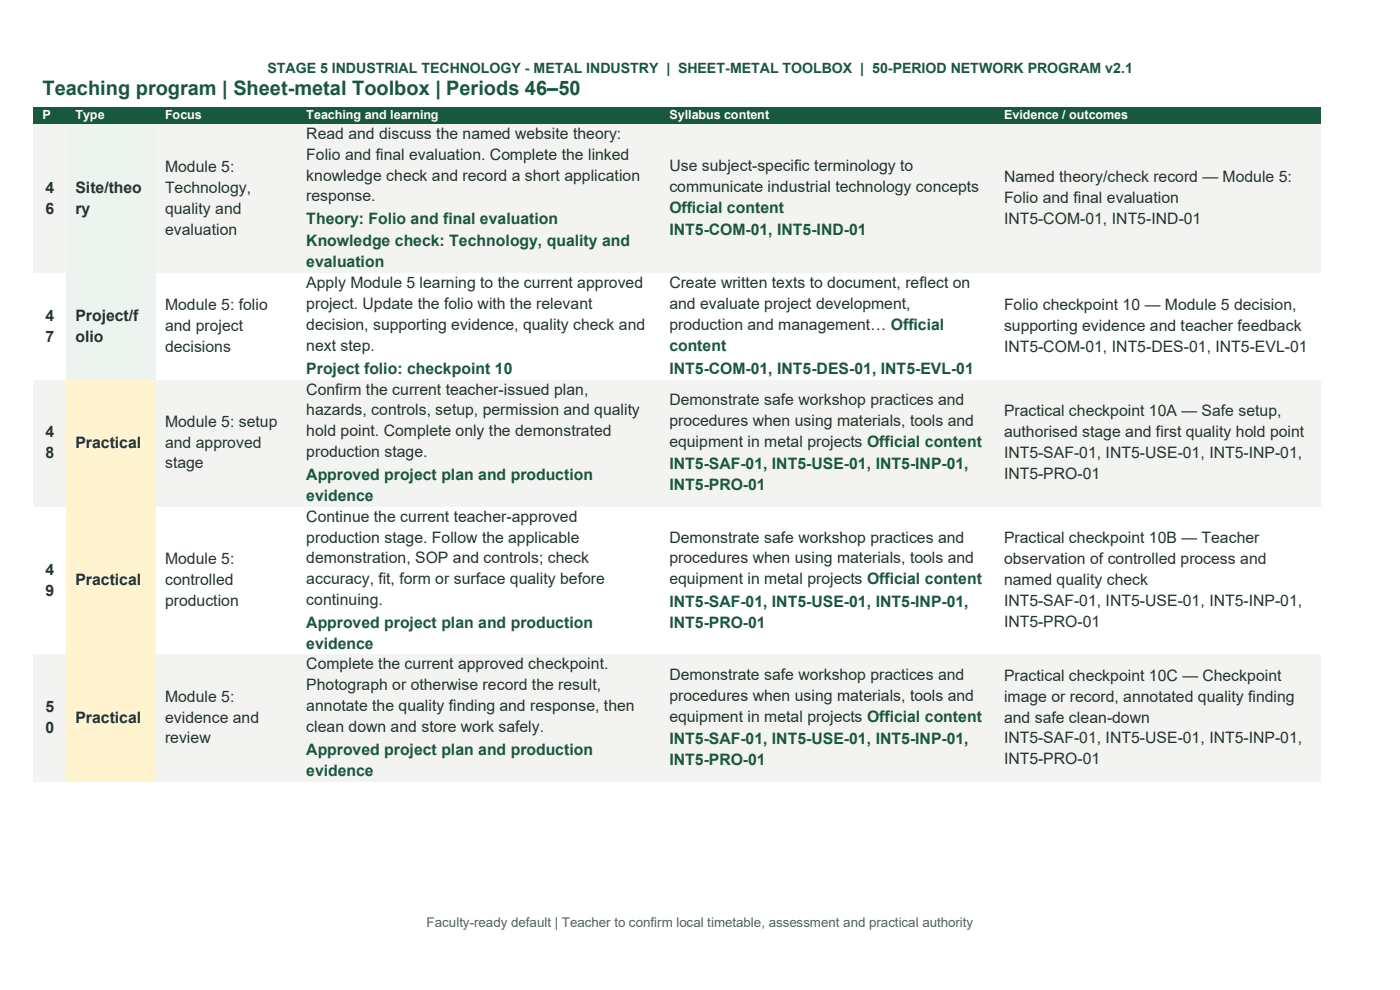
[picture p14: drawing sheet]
<svg xmlns="http://www.w3.org/2000/svg" width="297mm" height="210mm" viewBox="0 0 297 210" stroke-linecap="round" stroke-linejoin="round" font-family="sans-serif">
<defs><g id="words">
<text font-size="4.2" fill="#17583f" x="9" y="20.1">Teaching program | Sheet-metal Toolbox | Periods 46–50</text>
<g font-size="3.3" fill="#25342d">
<text x="65" y="29.4">Read and discuss the named website theory:</text>
<text x="65" y="33.9">Folio and final evaluation. Complete the linked</text>
<text x="9.7" y="40.9">4</text>
<text x="16" y="40.9">Site/theo</text>
<text x="35" y="36.5">Module 5:</text>
<text x="35" y="40.9">Technology,</text>
<text x="65" y="38.3">knowledge check and record a short application</text>
<text x="142" y="36.3">Use subject-specific terminology to</text>
<text x="142" y="40.7">communicate industrial technology concepts</text>
<text x="213" y="38.7">Named theory/check record — Module 5:</text>
<text x="9.7" y="45.3">6</text>
<text x="16" y="45.3">ry</text>
<text x="35" y="45.3">quality and</text>
<text x="65" y="42.7">response.</text>
<text x="213" y="43.1">Folio and final evaluation</text>
<text x="213" y="47.5">INT5-COM-01, INT5-IND-01</text>
<text x="35" y="49.7">evaluation</text>
<text x="35" y="65.8">Module 5: folio</text>
<text x="65" y="61.2">Apply Module 5 learning to the current approved</text>
<text x="65" y="65.6">project. Update the folio with the relevant</text>
<text x="142" y="61.2">Create written texts to document, reflect on</text>
<text x="142" y="65.6">and evaluate project development,</text>
<text x="213" y="65.8">Folio checkpoint 10 — Module 5 decision,</text>
<text x="9.7" y="68">4</text>
<text x="16" y="68">Project/f</text>
<text x="35" y="70.2">and project</text>
<text x="65" y="70">decision, supporting evidence, quality check and</text>
<text x="142" y="70">production and management… Official</text>
<text x="213" y="70.2">supporting evidence and teacher feedback</text>
<text x="9.7" y="72.4">7</text>
<text x="16" y="72.4">olio</text>
<text x="35" y="74.7">decisions</text>
<text x="65" y="74.5">next step.</text>
<text x="213" y="74.7">INT5-COM-01, INT5-DES-01, INT5-EVL-01</text>
<text x="65" y="83.7">Confirm the current teacher-issued plan,</text>
<text x="65" y="88.1">hazards, controls, setup, permission and quality</text>
<text x="142" y="85.9">Demonstrate safe workshop practices and</text>
<text x="213" y="88.3">Practical checkpoint 10A — Safe setup,</text>
<text x="9.7" y="92.7">4</text>
<text x="16" y="95">Practical</text>
<text x="35" y="90.5">Module 5: setup</text>
<text x="35" y="95">and approved</text>
<text x="65" y="92.6">hold point. Complete only the demonstrated</text>
<text x="142" y="90.4">procedures when using materials, tools and</text>
<text x="142" y="94.8">equipment in metal projects Official content</text>
<text x="213" y="92.7">authorised stage and first quality hold point</text>
<text x="9.7" y="97.2">8</text>
<text x="35" y="99.4">stage</text>
<text x="65" y="97">production stage.</text>
<text x="213" y="97.2">INT5-SAF-01, INT5-USE-01, INT5-INP-01,</text>
<text x="213" y="101.6">INT5-PRO-01</text>
<text x="65" y="110.6">Continue the current teacher-approved</text>
<text x="35" y="119.7">Module 5:</text>
<text x="65" y="115.1">production stage. Follow the applicable</text>
<text x="65" y="119.5">demonstration, SOP and controls; check</text>
<text x="142" y="115.1">Demonstrate safe workshop practices and</text>
<text x="142" y="119.5">procedures when using materials, tools and</text>
<text x="213" y="115.3">Practical checkpoint 10B — Teacher</text>
<text x="213" y="119.7">observation of controlled process and</text>
<text x="9.7" y="121.9">4</text>
<text x="16" y="124.1">Practical</text>
<text x="35" y="124.1">controlled</text>
<text x="65" y="123.9">accuracy, fit, form or surface quality before</text>
<text x="142" y="123.9">equipment in metal projects Official content</text>
<text x="213" y="124.1">named quality check</text>
<text x="9.7" y="126.3">9</text>
<text x="35" y="128.5">production</text>
<text x="65" y="128.4">continuing.</text>
<text x="213" y="128.5">INT5-SAF-01, INT5-USE-01, INT5-INP-01,</text>
<text x="213" y="133">INT5-PRO-01</text>
<text x="65" y="142">Complete the current approved checkpoint.</text>
<text x="35" y="148.8">Module 5:</text>
<text x="65" y="146.5">Photograph or otherwise record the result,</text>
<text x="142" y="144.3">Demonstrate safe workshop practices and</text>
<text x="142" y="148.7">procedures when using materials, tools and</text>
<text x="213" y="144.4">Practical checkpoint 10C — Checkpoint</text>
<text x="213" y="148.8">image or record, annotated quality finding</text>
<text x="9.7" y="151.1">5</text>
<text x="9.7" y="155.5">0</text>
<text x="16" y="153.3">Practical</text>
<text x="35" y="153.3">evidence and</text>
<text x="65" y="150.9">annotate the quality finding and response, then</text>
<text x="65" y="155.3">clean down and store work safely.</text>
<text x="142" y="153.1">equipment in metal projects Official content</text>
<text x="213" y="153.3">and safe clean-down</text>
<text x="35" y="157.7">review</text>
<text x="213" y="157.7">INT5-SAF-01, INT5-USE-01, INT5-INP-01,</text>
<text x="213" y="162.2">INT5-PRO-01</text>
</g>
<g font-size="3.3" fill="#17583f">
<text x="65" y="47.5">Theory: Folio and final evaluation</text>
<text x="142" y="45.1">Official content</text>
<text x="65" y="52.3">Knowledge check: Technology, quality and</text>
<text x="142" y="49.9">INT5-COM-01, INT5-IND-01</text>
<text x="65" y="56.7">evaluation</text>
<text x="142" y="74.5">content</text>
<text x="65" y="79.3">Project folio: checkpoint 10</text>
<text x="142" y="79.3">INT5-COM-01, INT5-DES-01, INT5-EVL-01</text>
<text x="65" y="101.7">Approved project plan and production</text>
<text x="142" y="99.5">INT5-SAF-01, INT5-USE-01, INT5-INP-01,</text>
<text x="65" y="106.2">evidence</text>
<text x="142" y="104">INT5-PRO-01</text>
<text x="142" y="128.7">INT5-SAF-01, INT5-USE-01, INT5-INP-01,</text>
<text x="65" y="133.2">Approved project plan and production</text>
<text x="65" y="137.6">evidence</text>
<text x="142" y="133.2">INT5-PRO-01</text>
<text x="65" y="160.1">Approved project plan and production</text>
<text x="142" y="157.9">INT5-SAF-01, INT5-USE-01, INT5-INP-01,</text>
<text x="65" y="164.5">evidence</text>
<text x="142" y="162.3">INT5-PRO-01</text>
</g>
<text font-size="3" fill="#17583f" x="56.7" y="15.5">STAGE 5 INDUSTRIAL TECHNOLOGY - METAL INDUSTRY | SHEET-METAL TOOLBOX | 50-PERIOD NETWORK PROGRAM v2.1</text>
<text font-size="2.8" fill="#51645b" x="90.5" y="196.8">Faculty-ready default | Teacher to confirm local timetable, assessment and practical authority</text>
<g font-size="2.7" fill="#fff">
<text x="9" y="25.3">P</text>
<text x="16" y="25.3">Type</text>
<text x="35" y="25.3">Focus</text>
<text x="65" y="25.3">Teaching and learning</text>
<text x="142" y="25.3">Syllabus content</text>
<text x="213" y="25.3">Evidence / outcomes</text>
</g>
</g></defs>
<g fill="#17583f">
<path d="M7.1 22.8h7v3.5h-7z" fill-rule="evenodd"/>
<path d="M9 22.8h3.2v3.5h-3.2z" fill-rule="evenodd"/>
<path d="M14.1 22.8h19v3.5h-19z" fill-rule="evenodd"/>
<path d="M16 22.8h15.2v3.5h-15.2z" fill-rule="evenodd"/>
<path d="M33.1 22.8h30v3.5h-30z" fill-rule="evenodd"/>
<path d="M35 22.8h26.2v3.5h-26.2z" fill-rule="evenodd"/>
<path d="M63.1 22.8h77v3.5h-77z" fill-rule="evenodd"/>
<path d="M65 22.8h73.2v3.5h-73.2z" fill-rule="evenodd"/>
<path d="M140.1 22.8h71v3.5h-71z" fill-rule="evenodd"/>
<path d="M142 22.8h67.2v3.5h-67.2z" fill-rule="evenodd"/>
<path d="M211.1 22.8h69v3.5h-69z" fill-rule="evenodd"/>
<path d="M213 22.8h65.2v3.5h-65.2z" fill-rule="evenodd"/>
</g>
<g fill="#f3f4f2">
<path d="M7.1 26.3h7v31.7h-7z" fill-rule="evenodd"/>
<path d="M9 37.7h3.2v4.5h-3.2z" fill-rule="evenodd"/>
<path d="M9 42.2h3.2v4.4h-3.2z" fill-rule="evenodd"/>
</g>
<g fill="#edf4ef">
<path d="M14.1 26.3h19v31.7h-19z" fill-rule="evenodd"/>
<path d="M16 37.7h15.2v4.5h-15.2z" fill-rule="evenodd"/>
<path d="M16 42.2h15.2v4.4h-15.2z" fill-rule="evenodd"/>
</g>
<g fill="#f3f4f2">
<path d="M33.1 26.3h30v31.7h-30z" fill-rule="evenodd"/>
<path d="M35 33.3h26.2v4.4h-26.2z" fill-rule="evenodd"/>
<path d="M35 37.7h26.2v4.5h-26.2z" fill-rule="evenodd"/>
<path d="M35 42.2h26.2v4.4h-26.2z" fill-rule="evenodd"/>
<path d="M35 46.6h26.2v4.4h-26.2z" fill-rule="evenodd"/>
<path d="M63.1 26.3h77v31.7h-77z" fill-rule="evenodd"/>
<path d="M65 26.3h73.2v4.4h-73.2z" fill-rule="evenodd"/>
<path d="M65 30.7h73.2v4.5h-73.2z" fill-rule="evenodd"/>
<path d="M65 35.2h73.2v4.4h-73.2z" fill-rule="evenodd"/>
<path d="M65 39.6h73.2v4.4h-73.2z" fill-rule="evenodd"/>
<path d="M65 44h73.2v4.8h-73.2z" fill-rule="evenodd"/>
<path d="M65 48.8h73.2v4.8h-73.2z" fill-rule="evenodd"/>
<path d="M65 53.6h73.2v4.4h-73.2z" fill-rule="evenodd"/>
<path d="M140.1 26.3h71v31.7h-71z" fill-rule="evenodd"/>
<path d="M142 33.2h67.2v4.4h-67.2z" fill-rule="evenodd"/>
<path d="M142 37.6h67.2v4.4h-67.2z" fill-rule="evenodd"/>
<path d="M142 42h67.2v4.4h-67.2z" fill-rule="evenodd"/>
<path d="M142 46.4h67.2v4.8h-67.2z" fill-rule="evenodd"/>
<path d="M211.1 26.3h69v31.7h-69z" fill-rule="evenodd"/>
<path d="M213 35.5h65.2v4.5h-65.2z" fill-rule="evenodd"/>
<path d="M213 40h65.2v4.4h-65.2z" fill-rule="evenodd"/>
<path d="M213 44.4h65.2v4.4h-65.2z" fill-rule="evenodd"/>
</g>
<g fill="#fff">
<path d="M7.1 58h7v22.6h-7z" fill-rule="evenodd"/>
<path d="M9 64.9h3.2v4.4h-3.2z" fill-rule="evenodd"/>
<path d="M9 69.3h3.2v4.4h-3.2z" fill-rule="evenodd"/>
</g>
<g fill="#edf4ef">
<path d="M14.1 58h19v22.6h-19z" fill-rule="evenodd"/>
<path d="M16 64.9h15.2v4.4h-15.2z" fill-rule="evenodd"/>
<path d="M16 69.3h15.2v4.4h-15.2z" fill-rule="evenodd"/>
</g>
<g fill="#fff">
<path d="M33.1 58h30v22.6h-30z" fill-rule="evenodd"/>
<path d="M35 62.7h26.2v4.4h-26.2z" fill-rule="evenodd"/>
<path d="M35 67.1h26.2v4.4h-26.2z" fill-rule="evenodd"/>
<path d="M35 71.5h26.2v4.5h-26.2z" fill-rule="evenodd"/>
<path d="M63.1 58h77v22.6h-77z" fill-rule="evenodd"/>
<path d="M65 58h73.2v4.5h-73.2z" fill-rule="evenodd"/>
<path d="M65 62.5h73.2v4.4h-73.2z" fill-rule="evenodd"/>
<path d="M65 66.9h73.2v4.4h-73.2z" fill-rule="evenodd"/>
<path d="M65 71.3h73.2v4.5h-73.2z" fill-rule="evenodd"/>
<path d="M65 75.8h73.2v4.8h-73.2z" fill-rule="evenodd"/>
<path d="M140.1 58h71v22.6h-71z" fill-rule="evenodd"/>
<path d="M142 58h67.2v4.5h-67.2z" fill-rule="evenodd"/>
<path d="M142 62.5h67.2v4.4h-67.2z" fill-rule="evenodd"/>
<path d="M142 66.9h67.2v4.4h-67.2z" fill-rule="evenodd"/>
<path d="M142 71.3h67.2v4.5h-67.2z" fill-rule="evenodd"/>
<path d="M142 75.8h67.2v4.8h-67.2z" fill-rule="evenodd"/>
<path d="M211.1 58h69v22.6h-69z" fill-rule="evenodd"/>
<path d="M213 62.7h65.2v4.4h-65.2z" fill-rule="evenodd"/>
<path d="M213 67.1h65.2v4.4h-65.2z" fill-rule="evenodd"/>
<path d="M213 71.5h65.2v4.5h-65.2z" fill-rule="evenodd"/>
</g>
<g fill="#f3f4f2">
<path d="M7.1 80.6h7v26.9h-7z" fill-rule="evenodd"/>
<path d="M9 89.6h3.2v4.4h-3.2z" fill-rule="evenodd"/>
<path d="M9 94h3.2v4.5h-3.2z" fill-rule="evenodd"/>
</g>
<g fill="#fff4cf">
<path d="M14.1 80.6h19v26.9h-19z" fill-rule="evenodd"/>
<path d="M16 91.8h15.2v4.4h-15.2z" fill-rule="evenodd"/>
</g>
<g fill="#f3f4f2">
<path d="M33.1 80.6h30v26.9h-30z" fill-rule="evenodd"/>
<path d="M35 87.4h26.2v4.4h-26.2z" fill-rule="evenodd"/>
<path d="M35 91.8h26.2v4.4h-26.2z" fill-rule="evenodd"/>
<path d="M35 96.2h26.2v4.5h-26.2z" fill-rule="evenodd"/>
<path d="M63.1 80.6h77v26.9h-77z" fill-rule="evenodd"/>
<path d="M65 80.6h73.2v4.4h-73.2z" fill-rule="evenodd"/>
<path d="M65 85h73.2v4.4h-73.2z" fill-rule="evenodd"/>
<path d="M65 89.4h73.2v4.5h-73.2z" fill-rule="evenodd"/>
<path d="M65 93.9h73.2v4.4h-73.2z" fill-rule="evenodd"/>
<path d="M65 98.3h73.2v4.8h-73.2z" fill-rule="evenodd"/>
<path d="M65 103.1h73.2v4.4h-73.2z" fill-rule="evenodd"/>
<path d="M140.1 80.6h71v26.9h-71z" fill-rule="evenodd"/>
<path d="M142 82.8h67.2v4.4h-67.2z" fill-rule="evenodd"/>
<path d="M142 87.2h67.2v4.4h-67.2z" fill-rule="evenodd"/>
<path d="M142 91.6h67.2v4.5h-67.2z" fill-rule="evenodd"/>
<path d="M142 96.1h67.2v4.8h-67.2z" fill-rule="evenodd"/>
<path d="M142 100.9h67.2v4.4h-67.2z" fill-rule="evenodd"/>
<path d="M211.1 80.6h69v26.9h-69z" fill-rule="evenodd"/>
<path d="M213 85.1h65.2v4.5h-65.2z" fill-rule="evenodd"/>
<path d="M213 89.6h65.2v4.4h-65.2z" fill-rule="evenodd"/>
<path d="M213 94h65.2v4.5h-65.2z" fill-rule="evenodd"/>
<path d="M213 98.5h65.2v4.4h-65.2z" fill-rule="evenodd"/>
</g>
<g fill="#fff">
<path d="M7.1 107.5h7v31.4h-7z" fill-rule="evenodd"/>
<path d="M9 118.8h3.2v4.4h-3.2z" fill-rule="evenodd"/>
<path d="M9 123.2h3.2v4.4h-3.2z" fill-rule="evenodd"/>
</g>
<g fill="#fff4cf">
<path d="M14.1 107.5h19v31.4h-19z" fill-rule="evenodd"/>
<path d="M16 121h15.2v4.4h-15.2z" fill-rule="evenodd"/>
</g>
<g fill="#fff">
<path d="M33.1 107.5h30v31.4h-30z" fill-rule="evenodd"/>
<path d="M35 116.6h26.2v4.4h-26.2z" fill-rule="evenodd"/>
<path d="M35 121h26.2v4.4h-26.2z" fill-rule="evenodd"/>
<path d="M35 125.4h26.2v4.5h-26.2z" fill-rule="evenodd"/>
<path d="M63.1 107.5h77v31.4h-77z" fill-rule="evenodd"/>
<path d="M65 107.5h73.2v4.4h-73.2z" fill-rule="evenodd"/>
<path d="M65 111.9h73.2v4.5h-73.2z" fill-rule="evenodd"/>
<path d="M65 116.4h73.2v4.4h-73.2z" fill-rule="evenodd"/>
<path d="M65 120.8h73.2v4.4h-73.2z" fill-rule="evenodd"/>
<path d="M65 125.2h73.2v4.5h-73.2z" fill-rule="evenodd"/>
<path d="M65 129.7h73.2v4.8h-73.2z" fill-rule="evenodd"/>
<path d="M65 134.5h73.2v4.4h-73.2z" fill-rule="evenodd"/>
<path d="M140.1 107.5h71v31.4h-71z" fill-rule="evenodd"/>
<path d="M142 111.9h67.2v4.5h-67.2z" fill-rule="evenodd"/>
<path d="M142 116.4h67.2v4.4h-67.2z" fill-rule="evenodd"/>
<path d="M142 120.8h67.2v4.4h-67.2z" fill-rule="evenodd"/>
<path d="M142 125.2h67.2v4.8h-67.2z" fill-rule="evenodd"/>
<path d="M142 130h67.2v4.5h-67.2z" fill-rule="evenodd"/>
<path d="M211.1 107.5h69v31.4h-69z" fill-rule="evenodd"/>
<path d="M213 112.1h65.2v4.5h-65.2z" fill-rule="evenodd"/>
<path d="M213 116.6h65.2v4.4h-65.2z" fill-rule="evenodd"/>
<path d="M213 121h65.2v4.4h-65.2z" fill-rule="evenodd"/>
<path d="M213 125.4h65.2v4.5h-65.2z" fill-rule="evenodd"/>
<path d="M213 129.9h65.2v4.4h-65.2z" fill-rule="evenodd"/>
</g>
<g fill="#f3f4f2">
<path d="M7.1 138.9h7v27h-7z" fill-rule="evenodd"/>
<path d="M9 147.9h3.2v4.4h-3.2z" fill-rule="evenodd"/>
<path d="M9 152.3h3.2v4.5h-3.2z" fill-rule="evenodd"/>
</g>
<g fill="#fff4cf">
<path d="M14.1 138.9h19v27h-19z" fill-rule="evenodd"/>
<path d="M16 150.1h15.2v4.5h-15.2z" fill-rule="evenodd"/>
</g>
<g fill="#f3f4f2">
<path d="M33.1 138.9h30v27h-30z" fill-rule="evenodd"/>
<path d="M35 145.7h26.2v4.4h-26.2z" fill-rule="evenodd"/>
<path d="M35 150.1h26.2v4.5h-26.2z" fill-rule="evenodd"/>
<path d="M35 154.6h26.2v4.4h-26.2z" fill-rule="evenodd"/>
<path d="M63.1 138.9h77v27h-77z" fill-rule="evenodd"/>
<path d="M65 138.9h73.2v4.4h-73.2z" fill-rule="evenodd"/>
<path d="M65 143.3h73.2v4.5h-73.2z" fill-rule="evenodd"/>
<path d="M65 147.8h73.2v4.4h-73.2z" fill-rule="evenodd"/>
<path d="M65 152.2h73.2v4.4h-73.2z" fill-rule="evenodd"/>
<path d="M65 156.6h73.2v4.8h-73.2z" fill-rule="evenodd"/>
<path d="M65 161.4h73.2v4.5h-73.2z" fill-rule="evenodd"/>
<path d="M140.1 138.9h71v27h-71z" fill-rule="evenodd"/>
<path d="M142 141.1h67.2v4.4h-67.2z" fill-rule="evenodd"/>
<path d="M142 145.5h67.2v4.5h-67.2z" fill-rule="evenodd"/>
<path d="M142 150h67.2v4.4h-67.2z" fill-rule="evenodd"/>
<path d="M142 154.4h67.2v4.8h-67.2z" fill-rule="evenodd"/>
<path d="M142 159.2h67.2v4.4h-67.2z" fill-rule="evenodd"/>
<path d="M211.1 138.9h69v27h-69z" fill-rule="evenodd"/>
<path d="M213 141.3h65.2v4.4h-65.2z" fill-rule="evenodd"/>
<path d="M213 145.7h65.2v4.4h-65.2z" fill-rule="evenodd"/>
<path d="M213 150.1h65.2v4.5h-65.2z" fill-rule="evenodd"/>
<path d="M213 154.6h65.2v4.4h-65.2z" fill-rule="evenodd"/>
<path d="M213 159h65.2v4.4h-65.2z" fill-rule="evenodd"/>
</g>
<use href="#words"/>
</svg>
